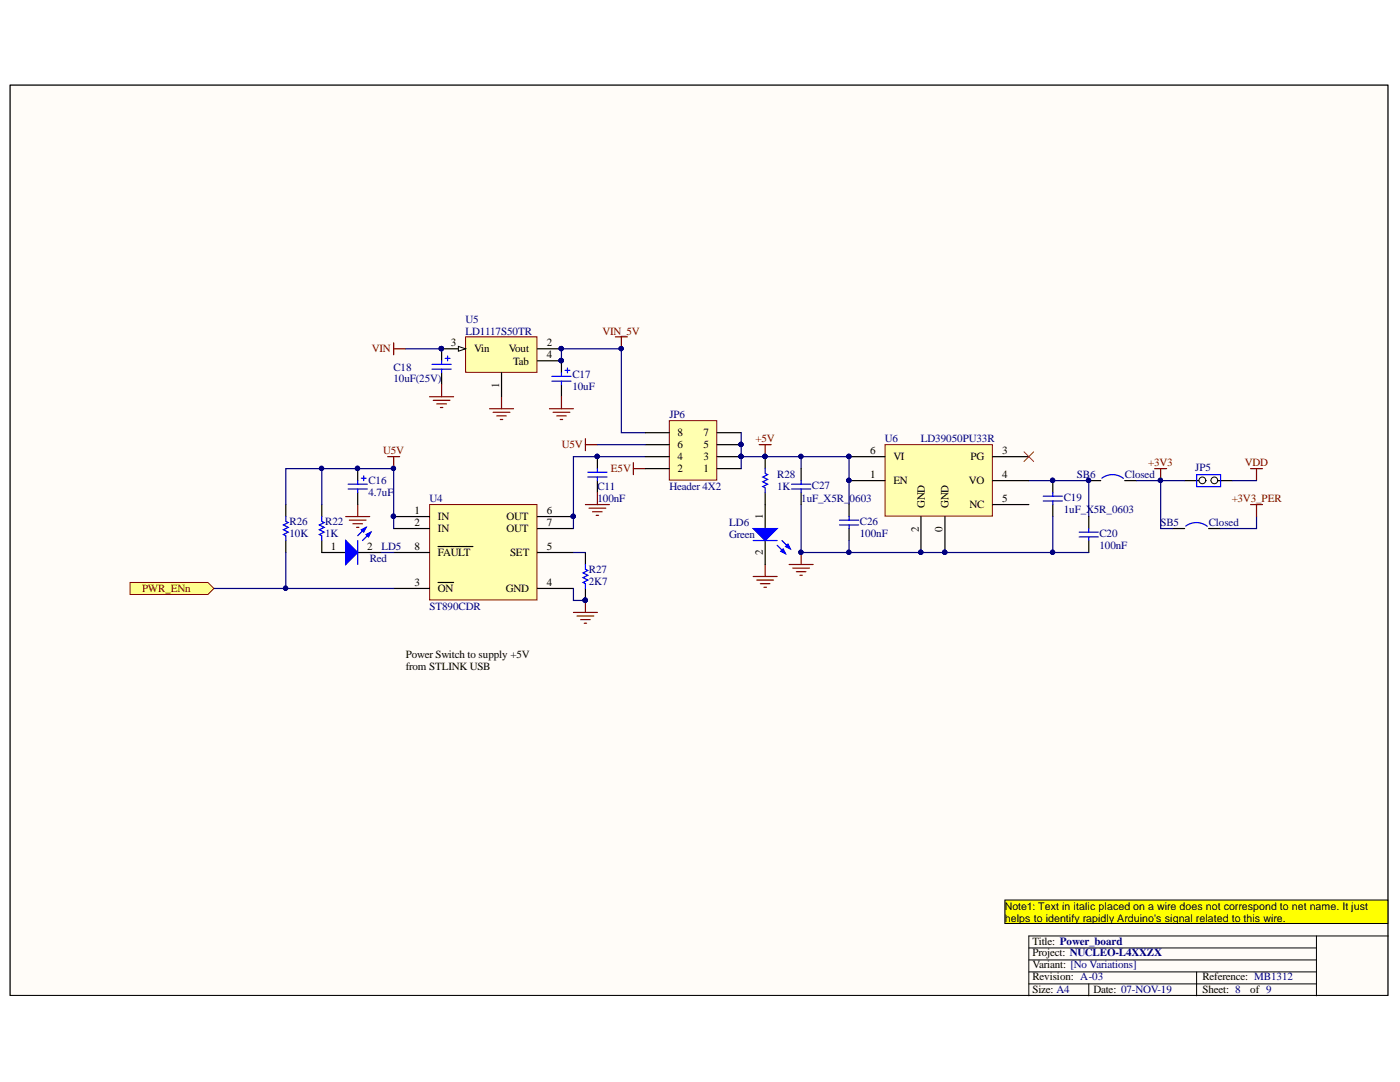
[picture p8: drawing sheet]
<svg xmlns="http://www.w3.org/2000/svg" width="279mm" height="216mm" viewBox="0 0 279 216" stroke-linecap="round" stroke-linejoin="round" font-family="sans-serif">
<defs><g id="words">
<g font-size="2.2" fill="#000080">
<text x="92.9" y="64.4">U5</text>
<text x="92.9" y="66.7">LD1117S50TR</text>
<text x="78.5" y="73.9">C18</text>
<text x="78.5" y="76.3">10uF(25V)</text>
<text x="114.2" y="75.4">C17</text>
<text x="114.2" y="77.7">10uF</text>
<text x="133.6" y="83.5">JP6</text>
<text x="176.6" y="88.2">U6</text>
<text x="183.8" y="88.2">LD39050PU33R</text>
<text x="155.1" y="95.4">R28</text>
<text x="214.9" y="95.4">SB6</text>
<text x="224.5" y="95.4">Closed</text>
<text x="238.5" y="94">JP5</text>
<text x="73.5" y="96.6">C16</text>
<text x="73.5" y="99.1">4.7uF</text>
<text x="85.7" y="100.2">U4</text>
<text x="119.2" y="97.8">C11</text>
<text x="119.2" y="100.2">100nF</text>
<text x="133.6" y="97.8">Header 4X2</text>
<text x="155.1" y="97.8">1K</text>
<text x="159.9" y="100.2">1uF_X5R_0603</text>
<text x="162" y="97.6">C27</text>
<text x="212.3" y="100">C19</text>
<text x="57.8" y="104.7">R26</text>
<text x="57.8" y="107.2">10K</text>
<text x="64.9" y="104.7">R22</text>
<text x="64.9" y="107.2">1K</text>
<text x="145.5" y="105">LD6</text>
<text x="145.5" y="107.4">Green</text>
<text x="171.6" y="104.7">C26</text>
<text x="171.6" y="107.2">100nF</text>
<text x="212.3" y="102.4">1uF_X5R_0603</text>
<text x="219.4" y="107.2">C20</text>
<text x="231.6" y="105">SB5</text>
<text x="241.2" y="105">Closed</text>
<text x="73.8" y="112.2">Red</text>
<text x="76.2" y="109.8">LD5</text>
<text x="219.4" y="109.6">100nF</text>
<text x="117.5" y="114.3">R27</text>
<text x="117.5" y="116.7">2K7</text>
<text x="85.7" y="121.7">ST890CDR</text>
</g>
<g font-size="2.2" fill="#800000">
<text x="74.2" y="70.3">VIN</text>
<text x="120.2" y="66.7">VIN_5V</text>
<text x="112.1" y="89.4">U5V</text>
<text x="150.8" y="88.2">+5V</text>
<text x="76.5" y="90.7">U5V</text>
<text x="121.9" y="94.2">E5V</text>
<text x="229.1" y="93.1">+3V3</text>
<text x="248.4" y="93.1">VDD</text>
<text x="245.8" y="100.2">+3V3_PER</text>
<text x="28.3" y="118.2">PWR_ENn</text>
</g>
<g font-size="2.2">
<text x="89.9" y="69.1">3</text>
<text x="94.6" y="70.3">Vin</text>
<text x="101.5" y="70.3">Vout</text>
<text x="109.2" y="69.1">2</text>
<text x="109.2" y="71.5">4</text>
<text x="99.6" y="77.4" transform="rotate(-90 99.6 77.4)">1</text>
<text x="102.4" y="72.8">Tab</text>
<text x="135.2" y="89.4">6</text>
<text x="135.2" y="87">8</text>
<text x="140.4" y="89.4">5</text>
<text x="140.4" y="87">7</text>
<text x="135.2" y="91.9">4</text>
<text x="135.2" y="94.2">2</text>
<text x="140.4" y="91.9">3</text>
<text x="140.4" y="94.2">1</text>
<text x="173.6" y="95.4">1</text>
<text x="173.6" y="90.7">6</text>
<text x="178.3" y="91.9">VI</text>
<text x="193.7" y="91.9">PG</text>
<text x="200" y="95.4">4</text>
<text x="200" y="90.7">3</text>
<text x="178.3" y="96.6">EN</text>
<text x="184.5" y="101.4" transform="rotate(-90 184.5 101.4)">GND</text>
<text x="189.3" y="101.4" transform="rotate(-90 189.3 101.4)">GND</text>
<text x="193.3" y="96.6">VO</text>
<text x="193.5" y="101.4">NC</text>
<text x="200" y="100.2">5</text>
<text x="82.8" y="102.6">1</text>
<text x="82.8" y="105">2</text>
<text x="87.4" y="103.8">IN</text>
<text x="87.4" y="106.2">IN</text>
<text x="101.1" y="103.8">OUT</text>
<text x="101.1" y="106.2">OUT</text>
<text x="109.2" y="102.6">6</text>
<text x="109.2" y="105">7</text>
<text x="152.2" y="103.5" transform="rotate(-90 152.2 103.5)">1</text>
<text x="183.4" y="106.1" transform="rotate(-90 183.4 106.1)">2</text>
<text x="188.1" y="106.1" transform="rotate(-90 188.1 106.1)">0</text>
<text x="66" y="109.8">1</text>
<text x="73.3" y="109.8">2</text>
<text x="82.8" y="109.8">8</text>
<text x="87.4" y="111">FAULT</text>
<text x="101.8" y="111">SET</text>
<text x="109.2" y="109.8">5</text>
<text x="152.2" y="110.8" transform="rotate(-90 152.2 110.8)">2</text>
<text x="82.8" y="116.9">3</text>
<text x="87.4" y="118.2">ON</text>
<text x="100.9" y="118.2">GND</text>
<text x="109.2" y="116.9">4</text>
<text x="81" y="131.3">Power Switch to supply +5V</text>
<text x="81" y="133.7">from STLINK USB</text>
<text x="206" y="188.5">Title: Power_board</text>
<text x="206" y="190.8">Project: NUCLEO-L4XXZX</text>
<text x="206" y="195.6">Revision: A-03</text>
<text x="206" y="193.2">Variant: [No Variations]</text>
<text x="240" y="195.6">Reference: MB1312</text>
<text x="206" y="198.2">Size: A4</text>
<text x="218.2" y="198.2">Date: 07-NOV-19</text>
<text x="240" y="198.2">Sheet: 8</text>
<text x="249.5" y="198.2">of 9</text>
</g>
<g font-size="2.1">
<text x="200.5" y="181.5">Note1: Text in italic placed on a wire does not correspond to net name. It just</text>
<text x="200.5" y="183.9">helps to identify rapidly Arduino's signal related to this wire.</text>
</g>
</g></defs>
<path d="M2 17h275v181.6h-275z" fill="#fffcf8" stroke="#000" stroke-width=".2"/>
<path d="M205.3 189.2h57.4M205.3 191.5h57.4M205.3 196.3h57.4M205.3 193.9h57.4M217.3 196.3v2.4M238.8 193.9v4.8M262.7 186.8v11.9M277.1 186.8h-71.8v11.9" fill="none" stroke="#000" stroke-width=".2"/>
<g fill="none" stroke="#800000" stroke-width=".24">
<path d="M78.6 68.4v2.4M78.6 69.6h2.4M151.5 88.7h2.4M152.7 88.7v2.4M230.4 93.5h2.4M231.6 93.5v2.4M249.6 93.5h2.4M250.8 93.5v2.4M157.5 112.6h4.8M158.2 113.4h3.4M158.9 114.1h1.9M159.6 114.8h.5"/>
<path d="M159.9 110.2v2.4"/>
</g>
<g fill="#000080" stroke="#000080" stroke-width=".2">
<circle cx="231.6" cy="95.9" r=".43"/>
<circle cx="159.8" cy="110.2" r=".43"/>
<circle cx="210.1" cy="95.9" r=".43"/>
<circle cx="217.2" cy="95.9" r=".43"/>
<circle cx="210.1" cy="110.2" r=".43"/>
<circle cx="169.4" cy="95.9" r=".43"/>
<circle cx="169.4" cy="91.1" r=".43"/>
<circle cx="159.8" cy="91.1" r=".43"/>
<circle cx="152.7" cy="91.1" r=".43"/>
</g>
<path d="M210.1 95.9v2.4M236.4 95.9h4.3M169.4 100.7v2.4M169.4 105.5v2.4M210.1 100.7v2.4M217.3 103.1v2.4M217.3 107.9v2.3" fill="none" stroke="#000" stroke-width=".24"/>
<path d="M208.2 100h3.8M208.2 99h3.8M210.1 98.3v.7M210.1 100v.7M167.5 103.8h3.9M167.5 104.7h3.9M169.4 103.1v.7M169.4 104.7v.8M215.4 106.2h3.8M215.4 107.1h3.8M217.3 105.5v.7M217.3 107.1v.8" fill="none" stroke="#00f" stroke-width=".24"/>
<path d="M159.9 93.5v-2.4h9.5v9.6M205.3 95.9h12v7.2M210.1 103.1v7.1" fill="none" stroke="#000080" stroke-width=".24"/>
<circle cx="240" cy="95.9" r=".67" fill="#fffcf8" stroke="#000" stroke-width=".2"/>
<path d="M241.7 95.9h4.3" fill="none" stroke="#000" stroke-width=".24"/>
<circle cx="242.3" cy="95.9" r=".67" fill="#fffcf8" stroke="#000" stroke-width=".2"/>
<g fill="none" stroke="#00f" stroke-width=".24">
<path d="M86.2 72.7h3.8M86.2 73.7h3.8M88.1 72v.7M88.1 73.7v.7M88.8 71.5h1M89.3 71v1M110.1 75.1h3.9M110.1 76.1h3.9M112 74.4v.7M112 76.1v.7M112.8 73.9h.9M113.2 73.4v1"/>
<path d="M152.7 93.5v1l.5 .2-1 .5 1 .5-1 .4 1 .5-1 .5 .5 .2v1M238.8 94.7h4.8v2.4h-4.8z"/>
</g>
<path d="M246 95.9h4.8" fill="none" stroke="#000080" stroke-width=".24"/>
<g fill="none" stroke="#800000" stroke-width=".24">
<path d="M85.7 79.2h4.8M86.5 79.9h3.3M88.1 76.8v2.4M100.1 79.2v2.4M87.2 80.6h1.9M87.9 81.3h.5M97.7 81.6h4.8M98.4 82.3h3.4M99.1 83h1.9M99.9 83.7h.4M150.3 115h4.8M151 115.7h3.4"/>
<path d="M151.8 116.5h1.9M152.5 117.2h.4M152.7 112.6v2.4"/>
</g>
<path d="M88.1 69.6v2.4M88.1 74.4v2.4M112 72v2.4M112 76.8v2.4M152.7 91.1v2.4M152.7 98.3v2.4" fill="none" stroke="#000" stroke-width=".24"/>
<g fill="#000080" stroke="#000080" stroke-width=".2">
<circle cx="152.7" cy="91.1" r=".43"/>
<circle cx="88.1" cy="69.6" r=".43"/>
<circle cx="112" cy="71.9" r=".43"/>
</g>
<path d="M92.9 67.2h14.3v7.1h-14.3z" fill="#ffffb0" stroke="#800000" stroke-width=".2"/>
<path d="M88.1 69.6h4.8" fill="none" stroke="#000" stroke-width=".24"/>
<path d="M91.5 69.1l1.4 .5-1.4 .5z" fill="#fffcf8"/>
<path d="M91.5 69.1l1.4 .5-1.4 .5z" fill="none" stroke="#000" stroke-width=".2"/>
<g fill="#000080" stroke="#000080" stroke-width=".2">
<circle cx="88.1" cy="69.6" r=".43"/>
<circle cx="112" cy="69.6" r=".43"/>
<circle cx="112" cy="71.9" r=".43"/>
</g>
<path d="M100.1 74.4v4.8M107.3 69.6h4.7M107.3 72h4.7" fill="none" stroke="#000" stroke-width=".24"/>
<path d="M176.6 88.7h21.5v14.3h-21.5z" fill="#ffffb0" stroke="#800000" stroke-width=".2"/>
<path d="M169.4 95.9h7.2M169.4 91.1h7.2M198.1 95.9h7.2M198.1 91.1h7.2M183.8 103.1v7.1M188.6 103.1v7.1M198.1 100.7h7.2" fill="none" stroke="#000" stroke-width=".24"/>
<g fill="#000080" stroke="#000080" stroke-width=".2">
<circle cx="169.4" cy="95.9" r=".43"/>
<circle cx="183.8" cy="110.2" r=".43"/>
<circle cx="188.5" cy="110.2" r=".43"/>
<circle cx="169.4" cy="91.1" r=".43"/>
<circle cx="169.4" cy="110.2" r=".43"/>
<circle cx="159.8" cy="110.2" r=".43"/>
<circle cx="210.1" cy="110.2" r=".43"/>
</g>
<path d="M159.9 100.7v9.5h57.4M169.4 107.9v2.3" fill="none" stroke="#000080" stroke-width=".24"/>
<path d="M200.5 179.6h76.5v4.7h-76.5z" fill="#ff0" stroke="#000" stroke-width=".2"/>
<path d="M71.4 93.5v2.4M71.4 98.3v2.4M159.9 93.5v2.4M159.9 98.3v2.4" fill="none" stroke="#000" stroke-width=".24"/>
<path d="M69.5 97.6h3.8M69.5 96.6h3.8M71.4 95.9v.7M71.4 97.6v.7M72.1 95.4h1M72.6 94.9v1M158 97.6h3.8M158 96.6h3.8M159.9 95.9v.7M159.9 97.6v.7" fill="none" stroke="#00f" stroke-width=".24"/>
<path d="M112 79.2v2.4M109.7 81.6h4.7M110.4 82.3h3.3M111.1 83h1.9M111.8 83.7h.5M126.4 92.3v2.4M126.4 93.5h2.4M69 103.1h4.8M69.7 103.8h3.4M70.4 104.5h1.9M71.2 105.2h.4M71.4 100.7v2.4" fill="none" stroke="#800000" stroke-width=".24"/>
<circle cx="71.3" cy="93.5" r=".43" fill="#000080" stroke="#000080" stroke-width=".2"/>
<path d="M85.7 100.7h21.5v19h-21.5z" fill="#ffffb0" stroke="#800000" stroke-width=".2"/>
<g fill="none" stroke="#000" stroke-width=".24">
<path d="M119.2 91.1v2.4M119.2 95.9v2.4M57 100.7v2.4M57 107.9v2.3M64.2 110.2h4.8M71.4 110.2h4.8M78.6 103.1h7.1M78.6 105.5h7.1M78.6 117.4h7.1M78.6 110.2h7.1M87.4 116.2h3.1M87.4 109.1h7"/>
<path d="M107.3 103.1h7.1M107.3 105.5h7.1M107.3 117.4h7.1M107.3 110.2h7.1M116.8 110.2v2.4M116.8 117.4v2.4"/>
</g>
<g fill="#000080" stroke="#000080" stroke-width=".2">
<circle cx="78.5" cy="103" r=".43"/>
<circle cx="114.4" cy="103" r=".43"/>
<circle cx="116.8" cy="119.8" r=".43"/>
<circle cx="119.2" cy="91.1" r=".43"/>
<circle cx="78.5" cy="93.5" r=".43"/>
<circle cx="71.3" cy="93.5" r=".43"/>
<circle cx="64.2" cy="93.5" r=".43"/>
</g>
<path d="M119.2 98.3v2.4M116.8 119.8v2.4M116.8 100.7h4.8M117.5 101.4h3.4M118.3 102.1h1.9M119 102.8h.5M114.4 122.2h4.8M115.2 122.9h3.3M115.9 123.6h1.9M116.6 124.4h.5" fill="none" stroke="#800000" stroke-width=".24"/>
<path d="M117.3 94.2h3.8M117.3 95.2h3.8M119.2 93.5v.7M119.2 95.2v.7M57 103.1v.9l.5 .3-.9 .4 .9 .5-.9 .5 .9 .5-.9 .5 .4 .2v1M116.8 112.6v1l.5 .2-.9 .5 .9 .5-.9 .5 .9 .4-.9 .5 .4 .3v.9" fill="none" stroke="#00f" stroke-width=".24"/>
<path d="M57 100.7v-7.2h21.6v12" fill="none" stroke="#000080" stroke-width=".24"/>
<path d="M69 107.9l2.4 2.3-2.4 2.4z" fill="#00f"/>
<path d="M69 107.9l2.4 2.3-2.4 2.4zM73.1 105.2l-1.7 1.7M74 106.2l-1.7 1.7" fill="none" stroke="#00f" stroke-width=".24"/>
<path d="M73.1 106.7l.9-.5-.5 .9z" fill="#00f"/>
<path d="M73.1 106.7l.9-.5-.5 .9z" fill="none" stroke="#00f" stroke-width=".24"/>
<path d="M72.1 105.7l1-.5-.5 1z" fill="#00f"/>
<path d="M219.9 95.4a3.5 3.5 0 0 1 4.3 .1M64.2 103.1v.9l.5 .3-1 .4 1 .5-1 .5 1 .5-1 .5 .5 .2v1M71.4 107.9v4.7M72.1 105.7l1-.5-.5 1zM236.6 105a3.5 3.5 0 0 1 4.3 0" fill="none" stroke="#00f" stroke-width=".24"/>
<path d="M217.3 95.9h2.4M224.5 95.9h2.4M64.2 100.7v2.4M64.2 107.9v2.3M152.7 100.7v4.8M152.7 107.9v4.7M234 105.5h2.4M241.2 105.5h2.4" fill="none" stroke="#000" stroke-width=".24"/>
<g fill="none" stroke="#000080" stroke-width=".24">
<path d="M81 69.6h7.1M112 72v-2.4h12v16.7h4.8M64.2 93.5v7.2M128.8 91.1h-14.4v14.4M147.9 91.1h12M226.9 95.9h9.5M231.6 95.9v9.6h2.4M42.7 117.4h14.3M57 110.2v7.2h21.6M76.2 110.2h2.4M114.4 117.4v2.4h2.4M114.4 110.2h2.4"/>
<path d="M250.8 103.1v2.4h-7.2"/>
</g>
<g fill="#000080" stroke="#000080" stroke-width=".2">
<circle cx="116.8" cy="119.8" r=".43"/>
<circle cx="78.5" cy="93.5" r=".43"/>
<circle cx="57" cy="117.4" r=".43"/>
<circle cx="217.2" cy="95.9" r=".43"/>
<circle cx="64.2" cy="93.5" r=".43"/>
<circle cx="119.2" cy="91.1" r=".43"/>
<circle cx="114.4" cy="103" r=".43"/>
<circle cx="124" cy="69.6" r=".43"/>
<circle cx="112" cy="69.6" r=".43"/>
<circle cx="112" cy="71.9" r=".43"/>
<circle cx="147.9" cy="91.1" r=".43"/>
<circle cx="152.7" cy="91.1" r=".43"/>
<circle cx="159.8" cy="91.1" r=".43"/>
<circle cx="88.1" cy="69.6" r=".43"/>
<circle cx="231.6" cy="95.9" r=".43"/>
</g>
<path d="M122.8 67.2h2.4M124 67.2v2.4M77.4 91.1h2.4M78.6 91.1v2.4M249.6 100.7h2.4M250.8 100.7v2.4" fill="none" stroke="#800000" stroke-width=".24"/>
<path d="M204.4 90.2l1.9 1.9M206.3 90.2l-1.9 1.9" fill="none" stroke="#f00" stroke-width=".2"/>
<path d="M150.3 105.5h4.8l-2.4 2.4z" fill="#00f"/>
<path d="M150.3 105.5h4.8l-2.4 2.4zM155.1 108.8l1.7 1.7M156.1 107.9l1.6 1.6" fill="none" stroke="#00f" stroke-width=".24"/>
<path d="M155.8 110l.5-.5 .5 1z" fill="#00f"/>
<path d="M155.8 110l.5-.5 .5 1z" fill="none" stroke="#00f" stroke-width=".24"/>
<path d="M156.8 109.1l.5-.5 .4 .9z" fill="#00f"/>
<path d="M150.3 107.9h4.8M156.8 109.1l.5-.5 .4 .9z" fill="none" stroke="#00f" stroke-width=".24"/>
<path d="M133.6 83.9h9.4v11.9h-9.4z" fill="#ffffb0" stroke="#800000" stroke-width=".2"/>
<path d="M128.8 88.7h4.8M128.8 91.1h4.8M128.8 93.5h4.8M128.8 86.3h4.8M143.1 88.7h4.8M143.1 91.1h4.8M143.1 93.5h4.8M143.1 86.3h4.8" fill="none" stroke="#000" stroke-width=".24"/>
<g fill="#000080" stroke="#000080" stroke-width=".2">
<circle cx="147.9" cy="88.7" r=".43"/>
<circle cx="147.9" cy="91.1" r=".43"/>
</g>
<path d="M116.8 87.5v2.4M116.8 88.7h2.4" fill="none" stroke="#800000" stroke-width=".24"/>
<path d="M119.2 88.7h9.6M147.9 86.3v7.2" fill="none" stroke="#000080" stroke-width=".24"/>
<path d="M25.9 116.2h15.6l1.2 1.2-1.2 1.2h-15.6z" fill-rule="evenodd" fill="#ffff80" stroke="#800000" stroke-width=".2"/>
<use href="#words"/>
</svg>
